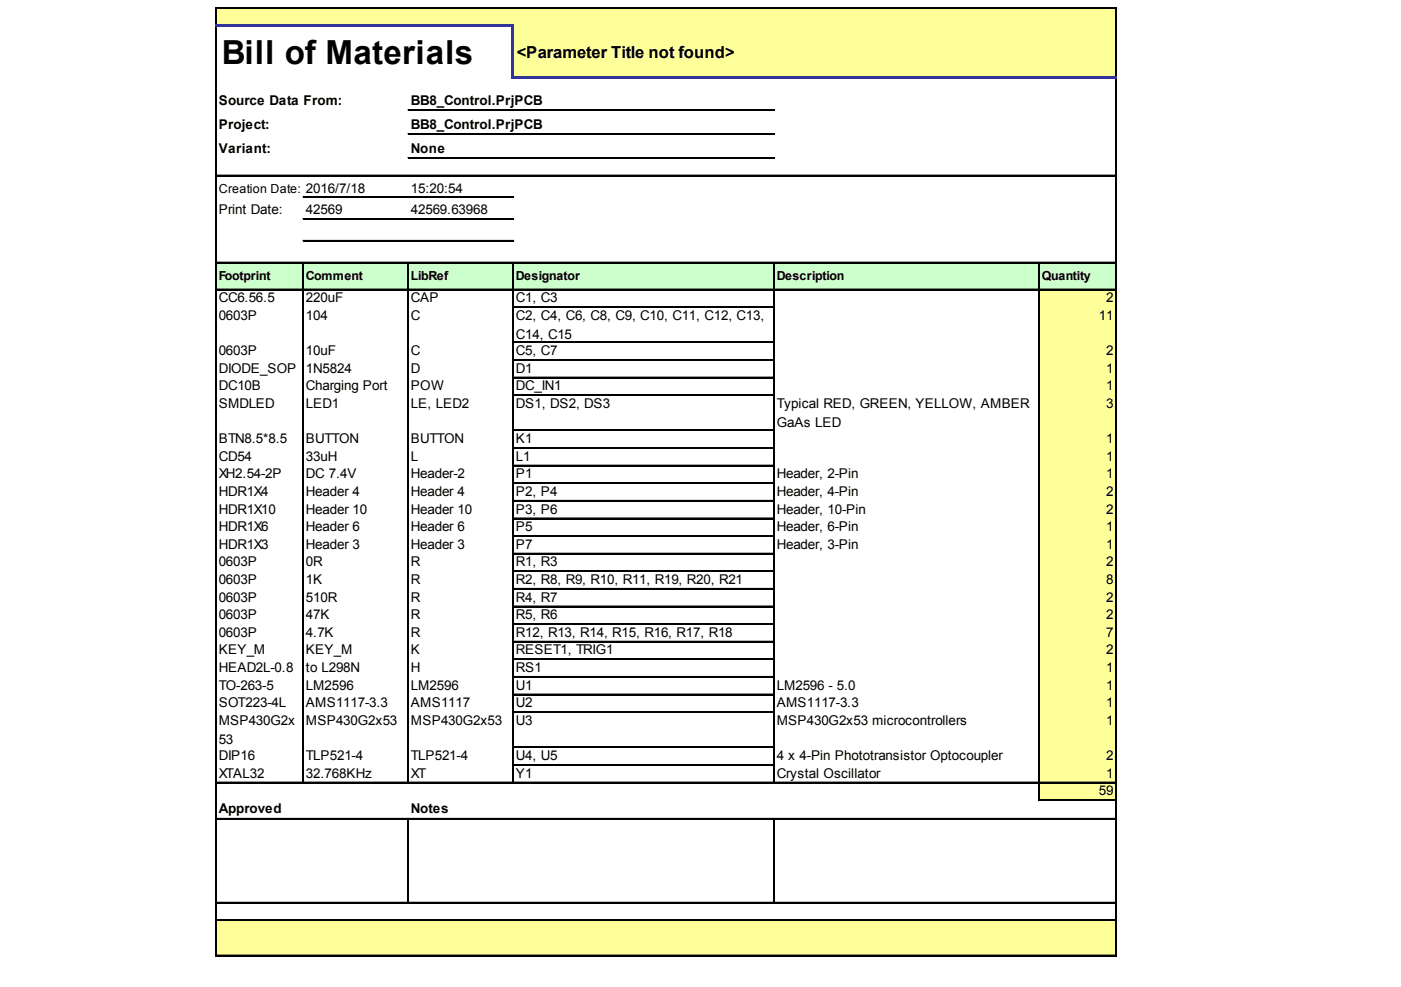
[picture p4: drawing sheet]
<svg xmlns="http://www.w3.org/2000/svg" width="287mm" height="202mm" viewBox="0 0 287 202" stroke-linecap="round" stroke-linejoin="round" font-family="sans-serif">
<defs><g id="words">
<text font-size="6.8" x="45.4" y="13.2">Bill of Materials</text>
<text font-size="3.4" x="105.8" y="11.8">&lt;Parameter Title not found&gt;</text>
<g font-size="2.8">
<text x="44.8" y="21.6">Source Data From:</text>
<text x="84.1" y="21.6">BB8_Control.PrjPCB</text>
<text x="44.8" y="26.5">Project:</text>
<text x="84.1" y="26.5">BB8_Control.PrjPCB</text>
<text x="44.8" y="31.4">Variant:</text>
<text x="84.1" y="31.4">None</text>
<text x="84.1" y="39.4">15:20:54</text>
<text x="44.8" y="43.9">Print Date:</text>
<text x="62.6" y="43.9">42569</text>
<text x="84.1" y="43.9">42569.63968</text>
<text x="44.8" y="61.9">CC6.56.5</text>
<text x="44.8" y="65.5">0603P</text>
<text x="62.6" y="61.9">220uF</text>
<text x="62.6" y="65.5">104</text>
<text x="84.1" y="61.9">CAP</text>
<text x="84.1" y="65.5">C</text>
<text x="105.6" y="61.9">C1, C3</text>
<text x="105.6" y="65.5">C2, C4, C6, C8, C9, C10, C11, C12, C13,</text>
<text x="225" y="65.5">11</text>
<text x="226.5" y="61.9">2</text>
<text x="105.6" y="69.3">C14, C15</text>
<text x="44.8" y="72.7">0603P</text>
<text x="44.8" y="76.3">DIODE_SOP</text>
<text x="62.6" y="72.7">10uF</text>
<text x="62.6" y="76.3">1N5824</text>
<text x="84.1" y="72.7">C</text>
<text x="84.1" y="76.3">D</text>
<text x="105.6" y="72.7">C5, C7</text>
<text x="105.6" y="76.3">D1</text>
<text x="226.5" y="72.7">2</text>
<text x="226.5" y="76.3">1</text>
<text x="44.8" y="79.9">DC10B</text>
<text x="44.8" y="83.5">SMDLED</text>
<text x="62.6" y="79.9">Charging Port</text>
<text x="62.6" y="83.5">LED1</text>
<text x="84.1" y="79.9">POW</text>
<text x="84.1" y="83.5">LE, LED2</text>
<text x="105.6" y="79.9">DC_IN1</text>
<text x="105.6" y="83.5">DS1, DS2, DS3</text>
<text x="159" y="83.5">Typical RED, GREEN, YELLOW, AMBER</text>
<text x="226.5" y="79.9">1</text>
<text x="226.5" y="83.5">3</text>
<text x="159" y="87.4">GaAs LED</text>
<text x="44.8" y="90.8">BTN8.5*8.5</text>
<text x="44.8" y="94.4">CD54</text>
<text x="62.6" y="90.8">BUTTON</text>
<text x="62.6" y="94.4">33uH</text>
<text x="84.1" y="90.8">BUTTON</text>
<text x="84.1" y="94.4">L</text>
<text x="105.6" y="90.8">K1</text>
<text x="105.6" y="94.4">L1</text>
<text x="226.5" y="90.8">1</text>
<text x="226.5" y="94.4">1</text>
<text x="44.8" y="98">XH2.54-2P</text>
<text x="44.8" y="101.6">HDR1X4</text>
<text x="62.6" y="98">DC 7.4V</text>
<text x="62.6" y="101.6">Header 4</text>
<text x="84.1" y="98">Header-2</text>
<text x="84.1" y="101.6">Header 4</text>
<text x="105.6" y="98">P1</text>
<text x="105.6" y="101.6">P2, P4</text>
<text x="159" y="98">Header, 2-Pin</text>
<text x="159" y="101.6">Header, 4-Pin</text>
<text x="226.5" y="98">1</text>
<text x="226.5" y="101.6">2</text>
<text x="44.8" y="105.2">HDR1X10</text>
<text x="62.6" y="105.2">Header 10</text>
<text x="84.1" y="105.2">Header 10</text>
<text x="105.6" y="105.2">P3, P6</text>
<text x="159" y="105.2">Header, 10-Pin</text>
<text x="226.5" y="105.2">2</text>
<text x="44.8" y="108.8">HDR1X6</text>
<text x="44.8" y="112.4">HDR1X3</text>
<text x="62.6" y="108.8">Header 6</text>
<text x="62.6" y="112.4">Header 3</text>
<text x="84.1" y="108.8">Header 6</text>
<text x="84.1" y="112.4">Header 3</text>
<text x="105.6" y="108.8">P5</text>
<text x="105.6" y="112.4">P7</text>
<text x="159" y="108.8">Header, 6-Pin</text>
<text x="159" y="112.4">Header, 3-Pin</text>
<text x="226.5" y="108.8">1</text>
<text x="226.5" y="112.4">1</text>
<text x="44.8" y="116">0603P</text>
<text x="44.8" y="119.6">0603P</text>
<text x="62.6" y="116">0R</text>
<text x="62.6" y="119.6">1K</text>
<text x="84.1" y="116">R</text>
<text x="84.1" y="119.6">R</text>
<text x="105.6" y="116">R1, R3</text>
<text x="105.6" y="119.6">R2, R8, R9, R10, R11, R19, R20, R21</text>
<text x="226.5" y="116">2</text>
<text x="226.5" y="119.6">8</text>
<text x="44.8" y="123.2">0603P</text>
<text x="62.6" y="123.2">510R</text>
<text x="84.1" y="123.2">R</text>
<text x="105.6" y="123.2">R4, R7</text>
<text x="226.5" y="123.2">2</text>
<text x="44.8" y="126.8">0603P</text>
<text x="44.8" y="130.4">0603P</text>
<text x="62.6" y="126.8">47K</text>
<text x="62.6" y="130.4">4.7K</text>
<text x="84.1" y="126.8">R</text>
<text x="84.1" y="130.4">R</text>
<text x="105.6" y="126.8">R5, R6</text>
<text x="105.6" y="130.4">R12, R13, R14, R15, R16, R17, R18</text>
<text x="226.5" y="126.8">2</text>
<text x="226.5" y="130.4">7</text>
<text x="44.8" y="134">KEY_M</text>
<text x="44.8" y="137.6">HEAD2L-0.8</text>
<text x="62.6" y="134">KEY_M</text>
<text x="62.6" y="137.6">to L298N</text>
<text x="84.1" y="134">K</text>
<text x="84.1" y="137.6">H</text>
<text x="105.6" y="134">RESET1, TRIG1</text>
<text x="105.6" y="137.6">RS1</text>
<text x="226.5" y="134">2</text>
<text x="226.5" y="137.6">1</text>
<text x="44.8" y="141.2">TO-263-5</text>
<text x="62.6" y="141.2">LM2596</text>
<text x="84.1" y="141.2">LM2596</text>
<text x="105.6" y="141.2">U1</text>
<text x="159" y="141.2">LM2596 - 5.0</text>
<text x="226.5" y="141.2">1</text>
<text x="44.8" y="144.9">SOT223-4L</text>
<text x="44.8" y="148.5">MSP430G2x</text>
<text x="62.6" y="144.9">AMS1117-3.3</text>
<text x="62.6" y="148.5">MSP430G2x53</text>
<text x="84.1" y="144.9">AMS1117</text>
<text x="84.1" y="148.5">MSP430G2x53</text>
<text x="105.6" y="144.9">U2</text>
<text x="105.6" y="148.5">U3</text>
<text x="159" y="144.9">AMS1117-3.3</text>
<text x="159" y="148.5">MSP430G2x53 microcontrollers</text>
<text x="226.5" y="144.9">1</text>
<text x="226.5" y="148.5">1</text>
<text x="44.8" y="152.3">53</text>
<text x="44.8" y="155.7">DIP16</text>
<text x="62.6" y="155.7">TLP521-4</text>
<text x="84.1" y="155.7">TLP521-4</text>
<text x="105.6" y="155.7">U4, U5</text>
<text x="159" y="155.7">4 x 4-Pin Phototransistor Optocoupler</text>
<text x="226.5" y="155.7">2</text>
<text x="44.8" y="159.3">XTAL32</text>
<text x="62.6" y="159.3">32.768KHz</text>
<text x="84.1" y="159.3">XT</text>
<text x="105.6" y="159.3">Y1</text>
<text x="159" y="159.3">Crystal Oscillator</text>
<text x="226.5" y="159.3">1</text>
<text x="44.8" y="166.5">Approved</text>
<text x="84.1" y="166.5">Notes</text>
<text x="225" y="162.9">59</text>
</g>
<g font-size="2.5">
<text x="44.8" y="39.4">Creation Date: 2016/7/18</text>
<text x="44.8" y="57.3">Footprint</text>
<text x="62.6" y="57.3">Comment</text>
<text x="84.1" y="57.3">LibRef</text>
<text x="105.6" y="57.3">Designator</text>
<text x="159" y="57.3">Description</text>
<text x="213.3" y="57.3">Quantity</text>
</g>
</g></defs>
<g fill="#ff9">
<path d="M44.3 1.7h184.3v3.8h-184.3z"/>
<path d="M105 5.3h123.6v10.8h-123.6z"/>
</g>
<path d="M44.3 53.7h184.3v5.7h-184.3z" fill="#cfc"/>
<g fill="#ff9">
<path d="M212.6 59.2h16v3.8h-16z"/>
<path d="M212.6 62.8h16v7.4h-16z"/>
<path d="M212.6 70h16v3.8h-16z"/>
<path d="M212.6 73.6h16v3.8h-16z"/>
<path d="M212.6 77.2h16v3.9h-16z"/>
<path d="M212.6 80.8h16v7.5h-16z"/>
<path d="M212.6 88.1h16v3.8h-16z"/>
<path d="M212.6 91.7h16v3.8h-16z"/>
<path d="M212.6 95.3h16v3.8h-16z"/>
<path d="M212.6 98.9h16v3.8h-16z"/>
<path d="M212.6 102.5h16v3.8h-16z"/>
<path d="M212.6 106.1h16v3.8h-16z"/>
<path d="M212.6 109.7h16v3.8h-16z"/>
<path d="M212.6 113.3h16v3.8h-16z"/>
<path d="M212.6 116.9h16v3.8h-16z"/>
<path d="M212.6 120.5h16v3.8h-16z"/>
<path d="M212.6 124.1h16v3.8h-16z"/>
<path d="M212.6 127.7h16v3.8h-16z"/>
<path d="M212.6 131.3h16v3.8h-16z"/>
<path d="M212.6 134.9h16v3.9h-16z"/>
<path d="M212.6 138.5h16v3.9h-16z"/>
<path d="M212.6 142.1h16v21.9h-16z"/>
<path d="M44.3 188.4h184.3v7.4h-184.3z"/>
</g>
<g fill="none" stroke="#000" stroke-width=".21">
<path d="M44.1 1.5v3.6M44.1 5.5v190.3M44.2 1.5v3.6M44.2 5.5v190.3M44.3 1.5h184.3M44.3 1.6h184.3M228.4 1.7v14M228.4 16.1v179.7M228.5 1.7v14M228.5 16.1v179.7M44.3 35.9h184.3M44.3 36h184.3"/>
<path d="M83.5 22.5h75.1M83.5 22.6h75.1M83.5 27.4h75.1M83.5 27.5h75.1M83.5 32.3h75.1M83.5 32.4h75.1M44.3 53.7h184.3M44.3 53.8h184.3M44.3 59.2h184.3M44.3 59.3h184.3M62 53.9v106.5M62 40.3h43.2"/>
<path d="M62 40.4h43.2M62 44.8h43.2M62 44.9h43.2M62 49.2h43.2M62 49.3h43.2M62.1 53.9v106.5M83.5 53.9v106.5M83.6 53.9v106.5M105 53.9v106.5M105.1 53.9v106.5M158.4 53.9v106.5M158.5 53.9v106.5"/>
<path d="M212.6 53.9v110.1M212.7 53.9v110.1M105.2 62.8h53.2M105.2 62.9h53.2M105.2 70h53.2M105.2 70.1h53.2M105.2 73.6h53.2M105.2 73.7h53.2M105.2 77.2h53.2M105.2 77.3h53.2M105.2 80.8h53.2M105.2 80.9h53.2"/>
<path d="M105.2 88.1h53.2M105.2 88.2h53.2M105.2 91.7h53.2M105.2 91.8h53.2M105.2 95.3h53.2M105.2 95.4h53.2M105.2 98.9h53.2M105.2 99h53.2M105.2 102.5h53.2M105.2 102.6h53.2M105.2 106.1h53.2M105.2 106.2h53.2"/>
<path d="M105.2 109.7h53.2M105.2 109.8h53.2M105.2 113.3h53.2M105.2 113.4h53.2M105.2 116.9h53.2M105.2 117h53.2M105.2 120.5h53.2M105.2 120.6h53.2M105.2 124.1h53.2M105.2 124.2h53.2M105.2 127.7h53.2M105.2 127.8h53.2"/>
<path d="M105.2 131.3h53.2M105.2 131.4h53.2M105.2 134.9h53.2M105.2 135h53.2M105.2 138.5h53.2M105.2 138.6h53.2M105.2 142.1h53.2M105.2 142.3h53.2M105.2 145.8h53.2M105.2 145.9h53.2M105.2 153h53.2M105.2 153.1h53.2"/>
<path d="M105.2 156.6h53.2M105.2 156.7h53.2M44.3 160.2h184.3M44.3 160.3h184.3M44.3 167.6h184.3M44.3 167.7h184.3M83.6 167.8v17M158.5 167.8v17M212.9 163.8h15.7M212.9 163.9h15.7M44.3 184.8h184.3M44.3 184.9h184.3"/>
<path d="M44.3 188.4h184.3M44.3 188.5h184.3M44.3 195.6h184.3M44.3 195.7h184.3"/>
</g>
<path d="M105 5.5v10.6" fill="none" stroke="#339" stroke-width=".43"/>
<path d="M44.1 5.3h61.1M105.2 15.9h123.4" fill="none" stroke="#339" stroke-width=".42"/>
<use href="#words"/>
</svg>
